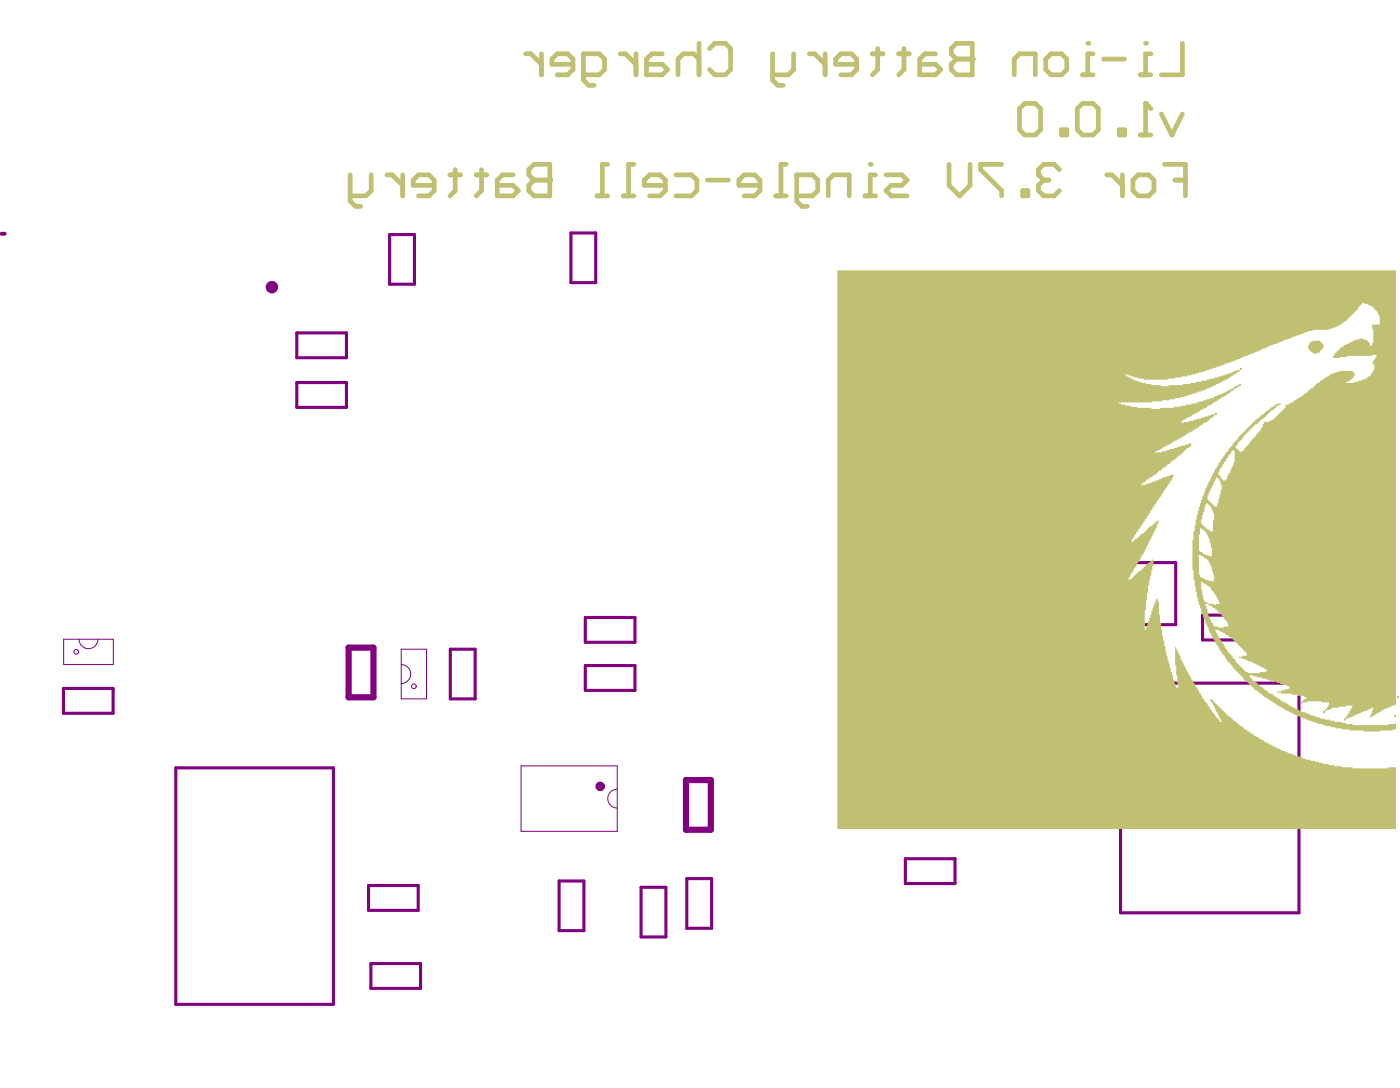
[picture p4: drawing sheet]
<svg xmlns="http://www.w3.org/2000/svg" width="150mm" height="117mm" viewBox="0 0 150 117" stroke-linecap="round" stroke-linejoin="round" font-family="sans-serif">
<g fill="none" stroke="#800080" stroke-width=".33">
<path d="M31.9 35.7h5.3v2.7h-5.3zM41.8 25.2h2.7v5.3h-2.7zM61.3 25h2.7v5.3h-2.7zM31.9 41.1h5.3v2.6h-5.3zM98 59.1h2.7v5.3h-2.7zM102.6 59.1h2.6v5.3h-2.6zM6.8 73.9h5.3v2.7h-5.3zM48.3 69.7h2.7v5.3h-2.7zM62.8 66.3h5.4v2.6h-5.4zM62.8 71.4h5.4v2.7h-5.4zM92.1 79.9h5.3v2.7h-5.3zM96.3 71.5h2.7v5.4h-2.7z"/>
<path d="M120.3 73.3h19.1v24.7h-19.1zM120.9 60.4h5.3v6.6h-5.3zM129.1 66h5.3v2.7h-5.3zM18.9 82.4h16.9v25.4h-16.9zM39.6 95h5.3v2.7h-5.3zM60 94.6h2.7v5.3h-2.7zM68.8 95.2h2.7v5.4h-2.7zM73.7 94.3h2.7v5.3h-2.7zM97.2 92.2h5.3v2.6h-5.3zM109.7 83.4h5.3v2.6h-5.3zM39.8 103.4h5.3v2.7h-5.3z"/>
</g>
<g fill="none" stroke="#800080" stroke-width=".11">
<path d="M6.8 68.6h5.4v2.7h-5.4zM8.5 68.6a1.02 1.02 0 0 0 1 1 1.02 1.02 0 0 0 1-1M43.1 71.3a1.02 1.02 0 0 1 1 1 1.02 1.02 0 0 1-1 1.1M43.1 69.7h2.7v5.3h-2.7zM91.4 72.2a1.02 1.02 0 0 1 1 1 1.02 1.02 0 0 1-1 1M91.4 70.5h2.7v5.4h-2.7zM55.9 82.2h10.4v7h-10.4zM66.3 84.7a1.02 1.02 0 0 0-1.1 1 1.02 1.02 0 0 0 1.1 1"/>
<circle cx="8.2" cy="70" r=".25"/>
<circle cx="44.4" cy="73.7" r=".25"/>
<circle cx="92.7" cy="74.5" r=".25"/>
</g>
<g fill="none" stroke="#800080" stroke-width=".66">
<path d="M37.4 69.5h2.7v5.3h-2.7zM108.9 60.4h5.4v2.7h-5.4zM73.6 83.7h2.7v5.4h-2.7z"/>
<circle cx="29.2" cy="30.8" r=".33"/>
</g>
<path d="M.2 25.1h.3" fill="none" stroke="#800080" stroke-width=".42"/>
<circle cx="64.4" cy="84.4" r=".25" fill="none" stroke="#800080" stroke-width=".51"/>
<g fill="#c0c073">
<path d="M133 41.2h.1v.1h-.1z"/>
<path d="M149.7 76.8h.2v.1h-.2z"/>
<path d="M142.1 76.3h.1v.1h-.1z"/>
<path d="M130.4 44.4h.2v.1h-.2z"/>
<path d="M133.1 39.6h.1v.1h-.1z"/>
<path d="M140.6 36.8h.1v-.1h.2v-.1h.8v.1h.1v.1l.3 .1v.5l-.3 .1v.1h-.1v.2l-.7 .2v-.2h-.2v-.1h-.1l-.1-.2h-.2v-.5h.2z"/>
<path d="M150 74.7h.1v.1h-.1z"/>
<path d="M142 74.2h.1v.1h-.1z"/>
<path d="M129.8 40.8h.1v.1h-.1z"/>
<path d="M89.9 29v60h60v-6.6h-.9v.1h-3.8v-.1h-1.2v-.2h-.8v-.1l-1.1-.1v-.1h-.5v-.1h-.5v-.1h-.4v-.2h-.5v-.1h-.3v-.1l-.7-.1v-.1h-.3v-.1h-.3v-.2h-.4v-.1h-.2v-.1h-.4v-.1h-.2v-.1h-.2v-.1l-.5-.2v-.1h-.2v-.1l-.5-.1v-.1h-.2l-.1-.3-.5-.1-.1-.2-.5-.1-.1-.2h-.2l-.1-.3h-.3l-.1-.2h-.2v-.1l-.3-.1v-.2h-.2l-.1-.2-.2-.1v-.1h-.3l-.1-.3-.2-.1v-.1h-.1v-.1h-.3v-.1l-.2-.1v-.2h-.1l-.1-.2h-.1v-.1h-.2v-.1l-.2-.1v-.2h-.1v-.1l-.2-.1v-.1h-.2l-.1-.2h-.1v-.2h-.1v-.1h-.2v.1h.1v.3l.2 .1v.2h.1l.1 .5h.2v.2h.1l.1 .5h.1l.1 .5h.1v.1h-.2v-.3h-.1v-.1l-.2-.1v-.1h-.2v-.2h-.1l-.1-.3h-.1v-.2l-.2-.1v-.3h-.2v-.1h-.1v-.2h-.1v-.1l-.2-.1v-.3l-.3-.1-.1-.4-.2-.2-.1-.4-.2-.1-.2-.5-.2-.1-.1-.5h-.1v-.2l-.3-.1v-.3h-.1v-.2h-.1v-.2h-.1v-.3h-.1v-.2h-.1v-.2h-.2v-.3h-.1v-.3h-.1l-.1-.5h-.1v-.2h-.1v-.2h-.2v1.9h.2v1.1h.1v.9h.1v.4l-.2 .1v-.3h-.2v-.3h-.1v-.4h-.1v-.4h-.1v-.4h-.1l-.1-.9h-.2v-.4h-.1l-.1-.9h-.1v-.6h-.1v-.5h-.1v-.5h-.2v-.7h-.1v-.7h-.1v-.9h-.1v-1.4h-.1v-.4l-.2 .1v.4h-.2v.2h-.1l-.1 .7h-.1v.4h-.1v.3h-.1v.4h-.2v.3h-.1v.4h-.1v.2h-.1v-2.1h.1v-1h.1v-.9h.1v-.8h.2v-.5h.1v-.5h.1v-.6h.1v-.5h.1v-.7l-.2 .2-.1 .2h-.3v.1h-.1l-.1 .2h-.1v.2l-.2 .1v.1h-.2l-.1 .2h-.2v.1h-.1l-.1 .3h-.2v.1h-.1l-.1 .2h-.1v.1h-.2v.2h-.2v-.3h.2l.1-.4 .2-.2 .1-.4 .3-.1 .1-.5 .2-.1v-.3h.1v-.2h.1v-.2l.3-.1 .1-.5h.1l.1-.5h.1v-.2h.2l.1-.5h.1v-.2h.1l.1-.5h.1v-.2h.2v-.2h.1v-.4h.1v-.2h.1v-.2h-.1v.1h-.2v.1l-.3 .1v.1h-.1v.1h-.2l-.1 .3h-.2l-.1 .2h-.1v.1l-.2 .1v.2h-.3v.1l-.2 .1v.1h-.1l-.1 .2h-.3l-.1 .3h-.1v.1h-.1v-.4h.1v-.1h.1v-.2l.3-.1v-.3l.2-.1v-.2l.2-.1v-.3l.3-.1v-.2l.2-.1v-.3l.2-.1v-.2l.3-.1 .1-.5 .2-.1v-.2l.2-.2v-.2l.3-.1v-.2l.2-.1v-.3l.2-.1v-.2l.3-.1v-.3l.2-.1v-.2l.2-.1v-.3l.3-.1v-.2l.2-.1v-.3h.1v-.2h.1v-.1h-.4v.1h-.4v.1h-.3v.1h-.3v.1h-.3v.2h-.2v.1h-.4v.1l-.7 .1v.1h-.3v.1h-.2v-.2h.2v-.1h.2v-.1h.1l.1-.3h.3l.1-.2h.2l.1-.2h.3l.1-.3 .2-.1v-.1h.2v-.1h.1l.2-.2h.2v-.2l.2-.1v-.1h.3l.1-.2h.1l.1-.2h.2l.2-.3h.1v-.1h.1v-.1h.2v-.1h.1v-.1h.2l.1-.3h.1v-.1l.2-.1v-.1h.3v-.1l.2-.2v-.2h-.4v.1h-.3v.1h-.5v.2h-.3v.1h-.4v.1h-.4v.1h-.4v.1h-.5v.1h-.5v.2h-.1v-.3h.2v-.1h.2v-.1h.2l.2-.2h.2v-.2h.2v-.1h.3v-.1h.2l.1-.2h.2v-.1h.3v-.2l.4-.1 .2-.2h.2l.1-.2h.2v-.2l.5-.1v-.1h.1v-.1h.3v-.1h.2v-.1l.2-.2v-.1h.2v-.1h.2v-.1h.2v-.1h.2v-.1h.1v-.1l.3-.2v-.1h.2v-.1h.1l.1-.2h-.4v.1h-.4v.1l-.7 .1v.1h-.4v.2h-.4v.1h-.4v.1h-.6v.1h-.3v-.2h.2v-.1h.2v-.2h.2v-.1h.3v-.1h.2l.1-.2h.2v-.1h.3v-.2h.2l.1-.2h.2v-.1h.3v-.1h.2l.1-.3 .5-.1 .1-.2 .5-.1 .1-.3h.2l.1-.2h.3v-.1h.2l.1-.2h.3v-.2h.1l.1-.2h.2l.1-.2h.3l.1-.2h.1v-.2l-.5 .2-.1 .2-.4 .1v.1h-.3v.1h-.2v.1h-.2v.2h-.3v.1h-.3v.1h-.3v.1h-.2v.1l-.7 .1v.2h-.3v.1h-.5v.1h-.3v.1h-.5v.1h-.6v.1h-.6v.2h-.7v.1h-1.5v.1h-.9v-.1h-1.5v-.1h-.7v-.2h-.6v-.1h-.5v-.1h-.2v-.1h3.6v-.1h1v-.1h.9v-.2h.5v-.1h.6v-.1h.5v-.1h.3v-.1h.4v-.1h.3v-.2h.4v-.1h.3v-.1h.4v-.1h.2v-.1h.4v-.1h.2v-.1h.2v-.2l.5-.1v-.1h.2v-.1l.5-.1v-.1l.5-.2 .1-.2h.2l.1-.2h.3l.1-.3h.2l.1-.2-.7 .1v.1h-.2v.2h-.4v.1l-.7 .1v.1h-.3v.1h-.5v.1h-.3v.2h-.5v.1h-.6v.1l-1.1 .1v.1h-.8v.1h-1.6v.2h-.8v-.2h-1v-.1h-.6v-.1h-.5v-.1l-.7-.1v-.1l-.4-.2v-.1h-.3v-.1h-.2l-.1-.2h.2v.1h.4v.1h.3v.1h.5v.1h.6v.2h2.5v-.2h.8v-.1h.7v-.1h.6v-.1h.5v-.1h.5v-.1h.3v-.2h.5v-.1h.3v-.1h.4v-.1h.3v-.1h.4v-.1l.7-.2v-.1h.2v-.1h.3v-.1l.7-.1v-.1h.3v-.2h.3v-.1h.2v-.1h.3v-.1h.3v-.1h.3v-.1h.3v-.2h.2v-.1h.4v-.1h.2v-.1h.3v-.1h.3v-.1h.2v-.1h.3v-.2l.7-.1v-.1h.2v-.1h.3v-.1h.3v-.1h.3v-.2h.4v-.1h.2v-.1h.4v-.1h.3v-.1h.4v-.1h.2v-.2h.3v-.1h.5v-.1h1.7v-.1h.4v-.1h.3v-.1h.3v-.2h.2v-.1h.2v-.1l.3-.1v-.1h.2l.1-.3 .3-.1v-.1h.1l.1-.2h.1l.1-.3h.1v-.1l.3-.1v-.1h.1v-.2l.2-.1 .1-.3h.1v-.1h.3v.1h.3v.1h.3v.2h.2v.1l.2 .1v.1h.1v.1l.3 .1 .1 .5h.1v.9h-.8v.5h.1v1.5h-.1v.2l-.2 .2v-.4l-.3-.1-.1-.2h-.3v-.2l-1 .2v.1h-.2v.1h-.2v.1h-.3v.1h-.2v.1h-.2l-.1 .3h-.3v.1h-.1l-.1 .2h-.1v.1l-.3 .1v.2h-.1v.2h-.1v.2h.7v-.1h.8v-.1h2.7v-.1h.5l-.2 .4-.2 .2v.2h-.1l.1 .2h.1v.6h-.1v.2l-.2 .2v.2h-.1v.1h-.3l-.1 .2h-.2v.2l-.7 .1v.1h-.5v.1h-.8v-.1l.5-.1v-.1h.1v-.2l.2-.1 .1-.4h-.1l-.1-.3h-1.5v.1h-.4v.2h-.3v.1h-.2l-.2 .2-.4 .1-.1 .3h-.3v.1h-.1l-.1 .2h-.2v.1l-.3 .1v.2h-.1l-.1 .2h-.2l-.1 .2-.3 .1-.1 .3h-.2l-.1 .2h-.2v.1l-.4 .1-.1 .3h-.3l-.1 .2h-.2v.1h-.3v.1h-.3v.4h-.1l-.1 .2h-.2v.1l-.2 .1v.2h-.1l-.1 .2h-.1v.1l-.3 .1-.1 .3-.4 .1v.1h-.6v.2h-.1v.4l-.3 .1v.2h-.1l-.1 .2-.2 .2v.2h-.2l-.1 .2h-.1v.1l-.2 .2v.1h-.1v.2h-.2l-.1 .2h-.1v.2h-.1v.1h-.1v.2h-.1v.1h-.3v.1h-.1l-.1-.2h-.1l-.1-.2h-.1v-.3l.2-.1v-.2h.1l.1-.2h.1v-.2l.3-.1v-.2l.2-.1 .1-.3h.1l.1-.2h.2v-.1h.1l.1-.2h.1v-.2l.2-.1v-.1h.3v-.1l.2-.1v-.1h.1l.1-.3h.3v-.1l.2-.1v-.1h.1v-.1l.3-.1v-.2h.1l.1-.2h.2v-.1h.1l.2-.2h.1v-.2l.4-.1v-.1h-.4v.1h-.3l-.1 .3h-.2l-.1 .2h-.1v.1h-.3v.1l-.2 .1v.2h-.1v.1h-.3l-.1 .2-.2 .1v.1h-.2l-.2 .3h-.1v.1h-.1v.1l-.2 .1v.1h-.1v.1l-.3 .2v.1h-.1l-.1 .2h-.1v.1h-.1l-.2 .3h-.1v.1h-.1l-.1 .2h-.1v.2h-.1v.2h-.1v.1h-.2l-.1 .2h-.1v.2h-.1v.2h-.1l-.1 .2h-.2v.2h-.1l-.1 .3h-.1v.2l-.2 .1v.2l-.3 .2v.2l-.2 .1-.1 .5-.3 .1v.2h-.1v.2h-.1v.3h-.1v.2h-.1v.2h-.1v.3h-.2v.2h-.1l-.1 .5h-.1l-.1 .7h-.1v.2h-.2v.4h-.1v.3h-.1v.3h-.1v.5h-.1l-.1 .9h-.1v.6h-.2v.7h-.1v1h-.1v3.2h.1v1.1h.1v.6h.2v.6h.1v.6h.1v.5h.1v.3h.1v.4h.1v.4h.1v.3h.2v.3h.1v.2h.1v.4h.1l.1 .5h.1v.3h.2l.1 .5h.1v.2h.1v.2l.2 .2 .2 .4 .2 .1 .1 .5 .2 .1v.3h.2l.1 .2h.1v.2l.2 .1v.3h.1v.1h.2v.1l.2 .1v.1h.1v.3h.1l.1 .2 .3 .1 .1 .2h.1l.1 .3h.1v.1l.3 .1v.2h.1v.2h.2v.1h.1l.1 .2h.2v.1h.1l.1 .3h.1v.1l.2 .1v.1h.3v.1h.1l.1 .3h.2v.1l.3 .1v.1h.2l.1 .2h.3l.1 .3h.2l.1 .2h.3l.1 .2 .4 .1v.2h.3l.1 .2h.2v.1h.2v.1l.5 .1v.2l.5 .1v.1h.3v.1h.3v.1h.3v.1h.2v.2h.4v.1h.3v.1h.4v.1h.4v.1h.4v.1h.6v.2h.4v.1h.7v.1h.9v.1h1.5v.1h1.7v-.1h1.4v-.1h.4v-.7h-.2v.1h-.7v.1h-3.8v-.1h-.7v-.1h-.5v-.1h-.8v-.1h-.4v-.2h-.6v-.1h-.5v-.1h-.3v-.1l-.7-.1v-.1h-.3v-.2l-.7-.1v-.1h-.2v-.1h-.2v-.1l-.5-.1v-.2l-.5-.1-.1-.2h-.2v-.1h-.2v-.1h-.3l-.1-.3h-.2v-.1h-.1v-.1h-.3l-.1-.2h-.1v-.1h-.3l-.2-.3h-.1v-.1h-.2l-.1-.2h-.1v-.1h-.3v-.2l-.2-.1v-.1h-.1v-.1h-.1v-.1h-.3v-.1l-.2-.2-.1-.2h-.1v-.2h.3v.1h.5v.1h.4v.1h.5v.1h.4v.2h.4v.1h.4v.1h.3v.1h.4v.1h.3v.1h.2v.2h.2l-.2 .2h-.4v.1h-.4v.1h-.4v.1h.4v.2h1.2v.1h.6v.1h.7v.1h.2v.2h-.2v.1h-.1v.2h-.2l-.1 .2h.3v-.1h.4v-.1h1.5v.1h.8v.3h-.1v.3h-.1l-.1 .2h-.1v.1h.2v-.1h.4v-.1h.2v-.1h.7v-.2h.8v-.1h.7v.1h-.1v.3h-.1v.2h-.1v.2l-.3 .2v.2h-.1v.1l-.2 .1v.3h.1l.1-.3h.2v-.1h.4v-.1l.5-.1v-.1h.3v-.2l.5-.1v-.1h.3v-.1l.5-.1v-.1h.2v.2h-.1v.3h-.1v.3h-.1v.2h.1v-.1l.4-.1 .2-.3 .4-.1 .1-.2h.3v-.1h.2v-.1h.4v-.2h.2v-.1h.3v-.1h.2v-46.6zM132.3 48.3l.2 .1v1.2h-.1v.3h-.1v.3h-.1v.2h-.1v.3l-.3 .2v.2h-.1v.3h-.1v.2h-.3v-.2l-.3-.1v-.2l-.2-.1v-.4h.1l.1-.4h.1v-.2h.2v-.2h.1v-.2l.2-.1v-.3l.2-.1v-.2h.2l.1-.2h.1v-.3h.1zM130.6 51.2l.2 .1v.1h.1v.3h.1v.3h.1v.6h-.1v.5h-.1v.4h-.1v.5h-.1v.3h-.4l-.1-.2h-.1l-.1-.2h-.1v-.1l-.3-.1v-.5h.1v-.4h.2v-.2h.1l.1-.5h.1v-.2h.1l.1-.5h.2zM129.4 54.1h.1v-.1l.2 .1v.1l.3 .1 .1 .5h.1v.2h.1v.9h-.1v1.1h-.3l-.2-.2h-.2v-.1l-.2-.1v-.2h-.1v-.1l-.3-.1v-.5h.1v-.4h.2v-.4h.1v-.4h.1zM128.8 56.7h.1v.1h.3l.1 .2h.1v.1h.1v.3h.1v.2h.1v.2h.2l.1 1h.1v.9l-.7-.1v-.1h-.2l-.2-.3h-.2v-.1h-.1v-1.7h.1zM128.6 59.6h.3v.1h.3l.1 .2h.2l.1 .3h.1v.2h.2v.2h.1v.3h.1v.4h.1v.4h.1v.7h-.6v-.1h-.3v-.2h-.2v-.1h-.3v-.1h-.1v-.2h-.1v-2h-.1zM128.9 62.5h.3l.1 .2h.2l.1 .2h.3v.2h.1v.2l.2 .1v.1h.1v.3h.1v.1h.2l.1 .4h.1v.3h.1v.2h-.3v.1h-.3v-.1h-.6v-.1h-.2v-.1h-.2v-.3h-.1v-.4h-.2v-.6h-.1zM129.4 64.8h.2v.1h.3v.1h.2v.2h.1v.1h.2v.1h.2l.1 .2h.1v.1l.2 .2v.1h.1v.1l.3 .1v.2l.2 .1v.2h.1v.2h.1v.3h-.4v.2h-.6v-.2h-.5v-.1h-.1v-.2l-.2-.1v-.4h-.1v-.2h-.2v-.5h-.1v-.3h-.1v-.4h-.1zM130.4 67.6h.4v.1h.2v.1l.5 .1 .1 .3h.2l.2 .2h.2v.1h.1l.1 .3 .3 .1v.1h.1v.1l.2 .1v.1h.1v.2l.2 .1v.1h.2l.1 .2h.1v.1h.1v.4h-.5v.1h-.3v.1l.7 .1v.1h.2v.2h.4v.1l.4 .1v.1h.3v.1l.4 .1v.2h.3v.1h.2l.1 .2h-.1v.1h-.7v.1h-1.3v-.1h-.2v-.1h-.1l-.1-.2h-.2v-.1h-.1v-.2l-.2-.1v-.1h-.1l-.1-.2h-.1v-.3h-.2l-.1-.2h-.1v-.2h-.1v-.1h-.1l-.1-.3h-.2v-.1h-.1v-.2l-.2-.1-.1-.5-.3-.1v-.2l-.2-.2v-.2h-.1v-.2h-.1v-.3h-.1v-.2h-.2z"/>
</g>
<path d="M122.4 14.5h1.1M123 11.1v3.4M124.7 12.2l1.1 2.3 1.1-2.3" fill="none" stroke="#c0c073" stroke-width=".51"/>
<circle cx="123" cy="11.1" r=".25" fill="#c0c073"/>
<path d="M109.4 11.7l.6-.6h1.1l.6 .6v2.2l-.6 .6h-1.1l-.6-.6zM113.7 18.2l-.5-.6h-1.2l-.5 .6v.6M114 13.9h.5v.6h-.5zM115.6 11.7l.6-.6h1.1l.6 .6v2.2l-.6 .6h-1.1l-.6-.6zM118.8 18.8h.6l1.1 1.1M120.2 13.9h.5v.6h-.5zM120.5 18.8v2.2M121.6 19.3l.6-.5h1.1l.6 .5v1.2l-.6 .5h-1.1l-.6-.5zM123 11.1l.5 .6M125 17.6h2.3v3.4M126.1 19.3h1.2" fill="none" stroke="#c0c073" stroke-width=".51"/>
<circle cx="111.5" cy="18.8" r=".25" fill="#c0c073"/>
<path d="M94 18.8h-.6v2.2M95.1 18.8h1.7l.6 .5-.6 .6h-1.1l-.6 .6 .6 .5h1.7M101.9 17.6v2.3l1.1 1.1 1.1-1.1v-2.3M107.5 17.6h-2.2v.6l2.2 2.3v.5M111.5 18.8l.5 .5M112 19.3h.6M112 19.3l-.5 .6v.6l.5 .5h1.2l.5-.5M92.9 21h1.1M109.8 20.5h.5v.5h-.5z" fill="none" stroke="#c0c073" stroke-width=".51"/>
<circle cx="93.4" cy="17.6" r=".25" fill="#c0c073"/>
<g fill="none" stroke="#c0c073" stroke-width=".51">
<path d="M59 17.6v3.4h-1.7l-.5-.5v-.6l.5-.6h1.7M65.2 17.6h-.5v3.4M68 17.6h-.5v3.4M71.4 19.9h-2.2v-.6l.5-.5h1.2l.5 .5v1.2l-.5 .5h-1.2M72.6 18.8h1.6l.6 .5v1.2l-.6 .5h-1.6M75.9 19.3h2.3M81.6 19.9h-2.3v-.6l.6-.5h1.1l.6 .5v1.2l-.6 .5h-1.1M84.4 17.6h-.6v3.4M64.1 21h1.1M66.9 21h1.1M83.3 21h1.1M85.5 21h1.7l.6-.5v-1.2l-.6-.5h-1.7v2.8l.6 .5h.6"/>
<path d="M88.9 21v-1.7l.6-.5h1.7v2.2"/>
</g>
<circle cx="59" cy="19.3" r=".25" fill="#c0c073"/>
<g fill="none" stroke="#c0c073" stroke-width=".51">
<path d="M37.6 18.8v2.8l.6 .5h.5M39.8 18.8v1.7l-.5 .5h-1.7M41.5 18.8h.6l1.1 1.1M43.2 18.8v2.2M46.6 19.9h-2.2v-.6l.5-.5h1.1l.6 .5v1.2l-.6 .5h-1.1M48.3 18.8h1.1M48.9 18.2v2.3l-.6 .5M51.1 18.8h1.2M51.7 18.2v2.3l-.6 .5M55.1 18.8h-1.2l-.5 .5v1.7h1.7l.5-.5-.5-.6h-1.7M59 17.6h-1.7l-.5 .6v.6l.5 .5h1.7M122.4 8h1.1"/>
<path d="M123.5 5.8h-.5v2.2M126.9 4.6v3.4h-2.2"/>
</g>
<circle cx="123" cy="4.6" r=".25" fill="#c0c073"/>
<path d="M116.2 8h1.1M117.3 5.8h-.5v2.2M118.5 6.3h2.2" fill="none" stroke="#c0c073" stroke-width=".51"/>
<circle cx="116.8" cy="4.6" r=".25" fill="#c0c073"/>
<path d="M104.4 4.6v3.4h-1.7l-.6-.5v-.6l.6-.6h1.7M108.9 8v-1.7l.5-.5h1.7v2.2M112.8 5.8h1.2l.5 .5v1.2l-.5 .5h-1.2l-.5-.5v-1.2z" fill="none" stroke="#c0c073" stroke-width=".51"/>
<circle cx="104.4" cy="6.3" r=".25" fill="#c0c073"/>
<g fill="none" stroke="#c0c073" stroke-width=".51">
<path d="M56.4 5.8h.6l1.1 1.1M58.1 5.8v2.2M61.5 6.9h-2.3v-.6l.6-.5h1.1l.6 .5v1.2l-.6 .5h-1.1M62.6 8h1.7l.6-.5v-1.2l-.6-.5h-1.7v2.8l.6 .6h.6M66.6 5.8h.5l1.2 1.1M68.3 5.8v2.2M71.1 5.8h-1.1l-.6 .5v1.7h1.7l.6-.5-.6-.6h-1.7M75 6.3l-.5-.5h-1.2l-.5 .5v1.7M75 4.6v3.4M76.2 5.2l.5-.6h1.2l.5 .6v2.3l-.5 .5h-1.2l-.5-.5M82.9 5.8v2.8l.6 .6h.6M85.2 5.8v1.7l-.6 .5h-1.7"/>
<path d="M86.9 5.8h.5l1.2 1.1M88.6 5.8v2.2M92 6.9h-2.3v-.6l.6-.5h1.1l.6 .5v1.2l-.6 .5h-1.1M93.6 5.8h1.2M94.2 5.2v2.3l-.6 .5M96.5 5.8h1.1M97 5.2v2.3l-.5 .5M100.4 5.8h-1.1l-.6 .5v1.7h1.7l.6-.5-.6-.6h-1.7M104.4 4.6h-1.7l-.6 .6v.6l.6 .5h1.7"/>
</g>
</svg>
